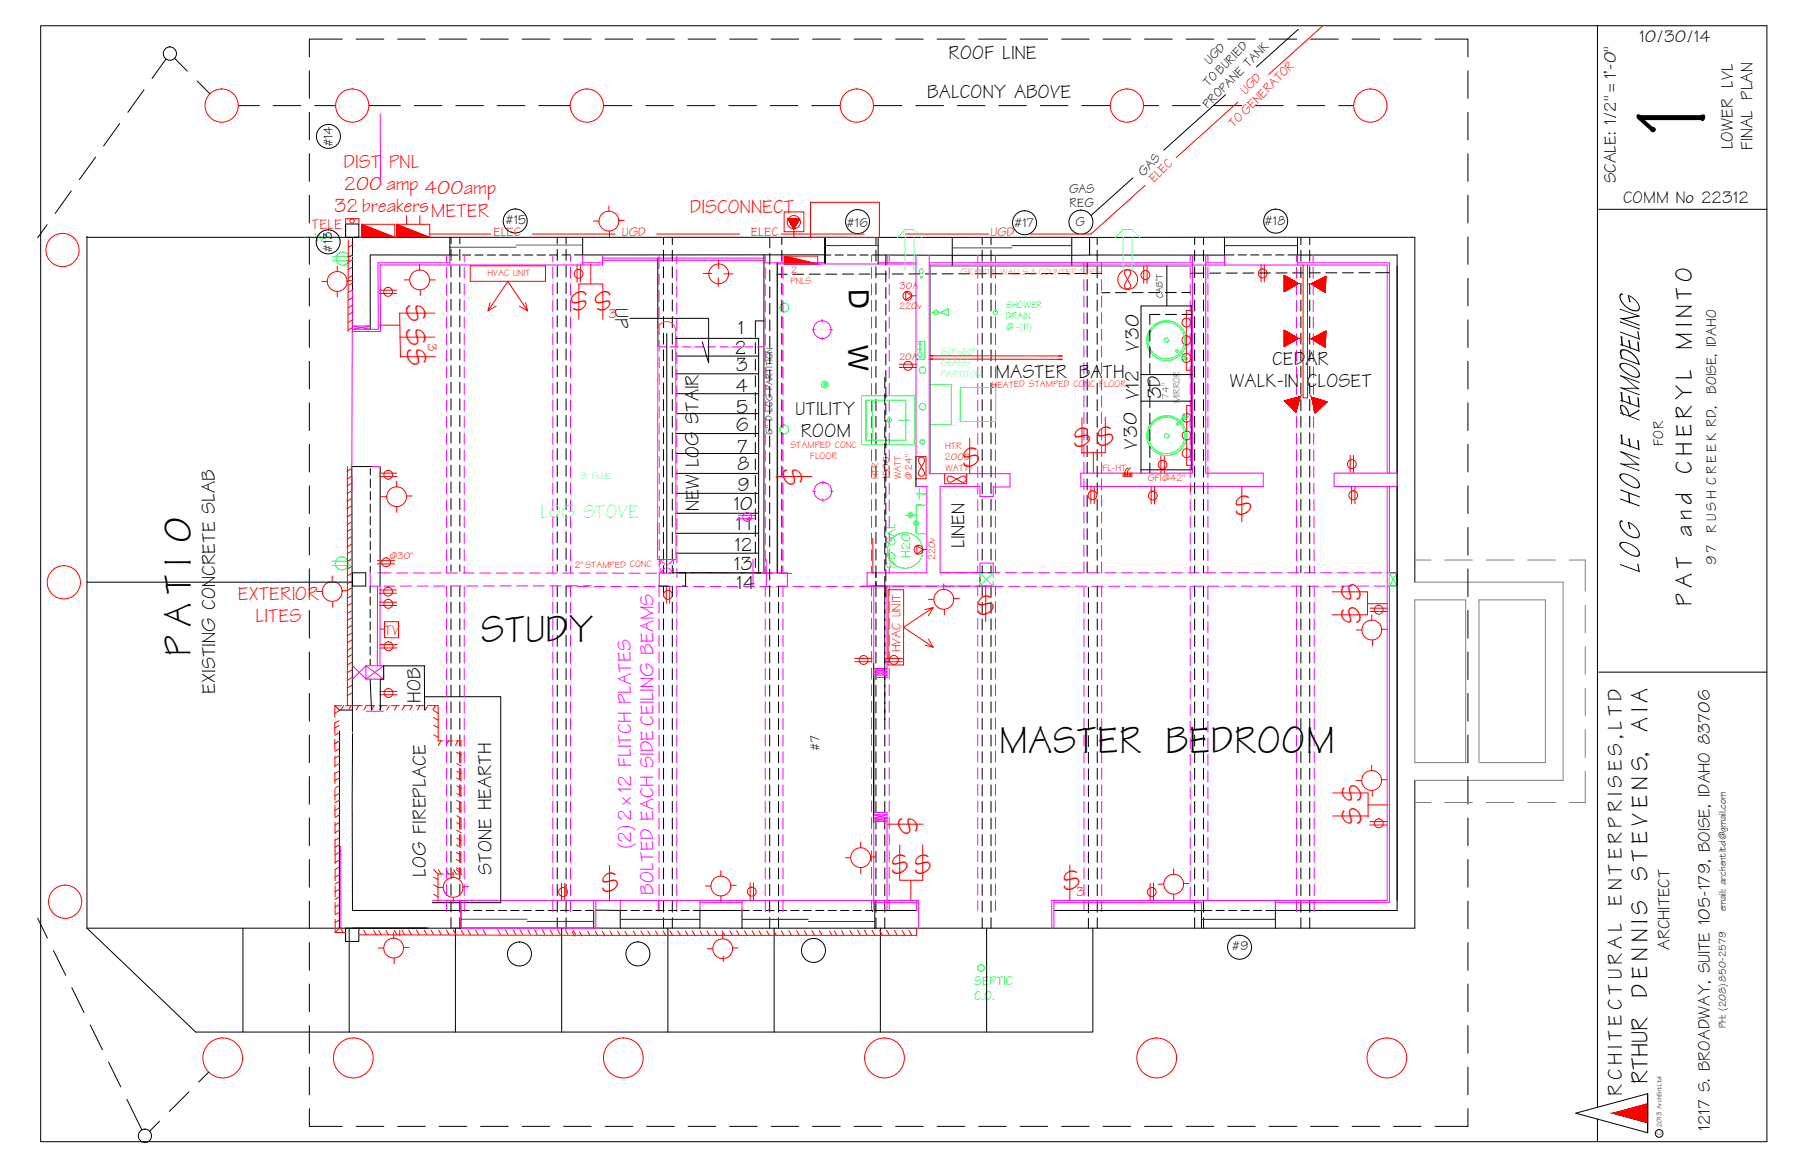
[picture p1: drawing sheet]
<svg xmlns="http://www.w3.org/2000/svg" width="864mm" height="559mm" viewBox="0 0 864 559" stroke-linecap="round" stroke-linejoin="round" font-family="sans-serif">
<defs><g id="words">
<text font-size="47.6" x="815" y="66" transform="rotate(-90 815 66)">1</text>
<g font-size="18.2">
<text x="230" y="307">STUDY</text>
<text x="91" y="313" transform="rotate(-90 91 313)">P A T I 0</text>
<text x="478" y="360">MASTER BEDROOM</text>
</g>
<g font-size="13.6" fill="#f00">
<text x="292" y="139" transform="rotate(180 292 139)">S S</text>
<text x="194" y="145" transform="rotate(90 194 145)">S SS</text>
<text x="513" y="213">S</text>
<text x="524" y="213">S</text>
<text x="374" y="224" transform="rotate(90 374 224)">S</text>
<text x="460" y="223">S</text>
<text x="590" y="246">S</text>
<text x="467" y="294">S</text>
<text x="651" y="298" transform="rotate(-90 651 298)">S S</text>
<text x="429" y="391" transform="rotate(90 429 391)">S</text>
<text x="651" y="394" transform="rotate(-90 651 394)">S S</text>
<text x="426" y="418">S S</text>
<text x="508" y="425">S</text>
<text x="287" y="426">S</text>
</g>
<g font-size="13.3">
<text x="406" y="138" transform="rotate(89 406 138)">D</text>
<text x="406" y="165" transform="rotate(89 406 165)">W</text>
</g>
<g font-size="11.2">
<text x="809" y="167" transform="rotate(-90 809 167)">M I N T O</text>
<text x="809" y="226" transform="rotate(-90 809 226)">C H E R Y L</text>
<text x="809" y="257" transform="rotate(-90 809 257)">a n d</text>
<text x="809" y="290" transform="rotate(-90 809 290)">P A T</text>
<text x="788" y="350" transform="rotate(-90 788 350)">A I A</text>
<text x="788" y="421" transform="rotate(-90 788 421)">S T E V E N S,</text>
<text x="788" y="477" transform="rotate(-90 788 477)">D E N N I S</text>
<text x="788" y="518" transform="rotate(-90 788 518)">RTHUR</text>
</g>
<g font-size="9.6">
<text x="776" y="433" transform="rotate(-90 776 433)">E N T E R P R I S E S , L T D</text>
<text x="776" y="524" transform="rotate(-90 776 524)">R C H I T E C T U R A L</text>
</g>
<g font-size="9.1">
<text x="454" y="28">ROOF LINE</text>
<text x="443" y="47">BALCONY ABOVE</text>
<text x="294" y="147" transform="rotate(90 294 147)">UP</text>
<text x="353" y="160">1</text>
<text x="545" y="168" transform="rotate(-91 545 168)">V30</text>
<text x="351" y="169">2</text>
<text x="352" y="177">3</text>
<text x="608" y="174">CEDAR</text>
<text x="476" y="181">MASTER BATH</text>
<text x="588" y="185">WALK-IN CLOSET</text>
<text x="352" y="187">4</text>
<text x="555" y="191" transform="rotate(-91 555 191)">3D</text>
<text x="352" y="197">5</text>
<text x="380" y="198">UTILITY</text>
<text x="352" y="206">6</text>
<text x="383" y="209">ROOM</text>
<text x="544" y="214" transform="rotate(-91 544 214)">V30 V12</text>
<text x="352" y="216">7</text>
<text x="352" y="225">8</text>
<text x="353" y="235">9</text>
<text x="334" y="244" transform="rotate(-90 334 244)">NEW LOG STAIR</text>
<text x="351" y="244">10</text>
<text x="352" y="253">1 1</text>
<text x="351" y="263">12</text>
<text x="461" y="262" transform="rotate(-90 461 262)">LINEN</text>
<text x="351" y="272">13</text>
<text x="352" y="281">14</text>
<text x="103" y="332" transform="rotate(-90 103 332)">EXISTING CONCRETE SLAB</text>
<text x="201" y="336" transform="rotate(-90 201 336)">HOB</text>
<text x="204" y="419" transform="rotate(-90 204 419)">LOG FIREPLACE</text>
<text x="235" y="418" transform="rotate(-90 235 418)">STONE HEARTH</text>
</g>
<g font-size="9.1" fill="#f00">
<text x="164" y="80">DIST PNL</text>
<text x="165" y="91">200 amp 400amp</text>
<text x="160" y="101">32 breakersMETER</text>
<text x="330" y="102">DISCONNECT</text>
<text x="114" y="287">EXTERIOR</text>
<text x="122" y="297">LITES</text>
</g>
<text font-size="9.1" fill="#0ff" x="258" y="247">LOG STOVE</text>
<g font-size="9.1" fill="#f0f">
<text x="302" y="406" transform="rotate(-90 302 406)">(2) 2 x 12 FLITCH PLATES</text>
<text x="313" y="428" transform="rotate(-90 313 428)">BOLTED EACH SIDE CEILING BEAMS</text>
</g>
<g font-size="8">
<text x="784" y="20">10/30/14</text>
<text x="829" y="71" transform="rotate(-90 829 71)">LOWER LVL</text>
<text x="838" y="72" transform="rotate(-90 838 72)">FINAL PLAN</text>
<text x="773" y="88" transform="rotate(-90 773 88)">SCALE: 1/2&quot; = 1'-0&quot;</text>
<text x="776" y="97">COMM No 22312</text>
<text x="798" y="454" transform="rotate(-90 798 454)">ARCHITECT</text>
<text x="818" y="540" transform="rotate(-90 818 540)">1217 S. BROADWAY, SUITE 105-179, BOISE, IDAHO 83706</text>
</g>
<g font-size="6.8" fill="#f00">
<text x="149" y="110">TELE</text>
<text x="184" y="303">TV</text>
</g>
<g font-size="6.8">
<text x="821" y="188" transform="rotate(-90 821 188)">BOISE, IDAHO</text>
<text x="795" y="213" transform="rotate(-90 795 213)">FOR</text>
<text x="821" y="255" transform="rotate(-90 821 255)">R U S H C R E E K RD,</text>
<text x="821" y="270" transform="rotate(-90 821 270)">9 7</text>
</g>
<g font-size="6.1">
<text x="578" y="31" transform="rotate(-45 578 31)">UGD</text>
<text x="578" y="42" transform="rotate(-45 578 42)">TO BURIED</text>
<text x="578" y="52" transform="rotate(-45 578 52)">PROPANE TANK</text>
<text x="159" y="70" transform="rotate(-90 159 70)">#14</text>
<text x="547" y="84" transform="rotate(-45 547 84)">GAS</text>
<text x="511" y="92">GAS</text>
<text x="511" y="99">REG</text>
<text x="242" y="107">#15</text>
<text x="514" y="108">G</text>
<text x="605" y="108">#18</text>
<text x="405" y="108">#16</text>
<text x="485" y="108">#17</text>
<text x="159" y="121" transform="rotate(-90 159 121)">#13</text>
<text x="392" y="359" transform="rotate(-94 392 359)">#7</text>
<text x="589" y="454">#9</text>
</g>
<g font-size="6.1" fill="#f00">
<text x="596" y="45" transform="rotate(-45 596 45)">UGD</text>
<text x="590" y="61" transform="rotate(-45 590 61)">TO GENERATOR</text>
<text x="552" y="88" transform="rotate(-45 552 88)">ELEC</text>
<text x="236" y="113" transform="rotate(1 236 113)">ELEC</text>
<text x="297" y="113" transform="rotate(3 297 113)">UGD</text>
<text x="359" y="113" transform="rotate(1 359 113)">ELEC</text>
<text x="474" y="113" transform="rotate(3 474 113)">UGD</text>
<text x="291" y="152">3</text>
<text x="205" y="164" transform="rotate(90 205 164)">3</text>
<text x="431" y="312" transform="rotate(-90 431 312)">HVAC UNIT</text>
<text x="515" y="428">3</text>
</g>
<g font-size="6.1" fill="#0f0">
<text x="151" y="116">WP</text>
<text x="435" y="267" transform="rotate(-90 435 267)">H20</text>
<text x="428" y="272" transform="rotate(-90 428 272)">50 GAL</text>
<text x="466" y="471">SEPTIC</text>
<text x="466" y="478">C.O.</text>
</g>
<g font-size="4.8">
<text x="825" y="436" transform="rotate(-90 825 436)">email: archentltd@gmail.com</text>
<text x="825" y="492" transform="rotate(-90 825 492)">PH: (208) 850-2579</text>
</g>
<g font-size="4.5" fill="#f00">
<text x="233" y="132">HVAC UNIT</text>
<text x="378" y="130">2</text>
<text x="378" y="136">PNLS</text>
<text x="430" y="138">30A</text>
<text x="430" y="148">220v</text>
<text x="430" y="172">20A</text>
<text x="474" y="185">HEATED STAMPED CONC FLOOR</text>
<text x="378" y="214">STAMPED CONC</text>
<text x="452" y="214">HTR</text>
<text x="387" y="219">FLOOR</text>
<text x="452" y="220">2000</text>
<text x="452" y="225">WATT</text>
<text x="527" y="225">FL-HT</text>
<text x="420" y="229" transform="rotate(-90 420 229)">HTR</text>
<text x="425" y="229" transform="rotate(-90 425 229)">1500</text>
<text x="431" y="229" transform="rotate(-90 431 229)">WATT</text>
<text x="436" y="229" transform="rotate(-90 436 229)">@ 24&quot;</text>
<text x="549" y="230">GFI@42&quot;</text>
<text x="186" y="267">@30&quot;</text>
<text x="447" y="268" transform="rotate(-91 447 268)">220v</text>
<text x="275" y="271">2&quot; STAMPED CONC</text>
</g>
<text font-size="4.5" fill="#dd0" x="459" y="132">GRANITE WALLS &amp; COUNTER TOPS</text>
<g font-size="4.5">
<text x="556" y="143" transform="rotate(-91 556 143)">CAB'T</text>
<text x="369" y="208" transform="rotate(-90 369 208)">6&quot; D-LOG PARTITION</text>
</g>
<g font-size="4.5" fill="#0f0">
<text x="481" y="147">SHOWER</text>
<text x="481" y="153">DRAIN</text>
<text x="481" y="158">@ -(1&quot;)</text>
</g>
<g font-size="4.5" fill="#0ff">
<text x="450" y="170">60&quot;x60&quot;</text>
<text x="450" y="175">GLASS</text>
<text x="450" y="180">PARTITON</text>
<text x="278" y="229">8&quot; FLUE</text>
</g>
<g font-size="4.5" fill="#00f">
<text x="559" y="191" transform="rotate(-90 559 191)">74&quot;</text>
<text x="564" y="193" transform="rotate(-90 564 193)">MIRROR</text>
</g>
<text font-size="3.2" x="795" y="543" transform="rotate(-90 795 543)">C 2013 ArchEntLtd</text>
</g></defs>
<!-- layer: WALL FRAMING -->
<g fill="none" stroke="#000" stroke-width=".48">
<path d="M79 28l-6 10M83 28l7 6M94 39l6 6M57 59l-7 11M69 43l-8 11M114 50h10M131 50h13M150 50h10M176 50h15M198 50h13M218 50h13M238 50h13"/>
<path d="M258 50h15M289 50h13M309 50h13M329 50h13M349 50h13M368 50h14M388 50h14M418 50h13M438 50h13M458 50h13M478 50h13M497 50h14"/>
<path d="M517 50h14M547 50h7M561 50h13M581 50h13M600 50h14M620 50h13M640 50h7M46 75l-8 11M34 91l-8 11M23 107l-5 7M165 107h7v6h-7zM165 107v6"/>
<path d="M169 113v46M169 113h344M620 113v9h48v313h-58M177 122v35M177 122h42M221 122h4M227 122h4M233 122h4M239 122h4M245 122h4M251 122h4M257 122h4"/>
<path d="M267 122h-4M269 122h4M365 122v152M372 131h4M379 131h5M387 131h5M395 122h-120M395 122h2M395 131h5M399 122h4M403 131h5M405 122h4"/>
<path d="M411 131h5M411 122h4M417 122h169v-9h91v165M424 131h-5M427 131h5M440 131h-5M443 131h5M456 131h-6M458 131h6M472 131h-6M474 131h6M488 131h-6"/>
<path d="M490 131h5M503 131h-5M506 131h5M519 131h-5M522 131h5M531 140h-4M533 140h6M547 140h-6M549 140h6M562 140h-5M565 140h4M569 131h7"/>
<path d="M584 131h-6M586 122h4M586 131h6M592 122h4M598 122h4M600 130l-6 1M602 130h5M604 122h4M610 122h4M615 130h-5M616 122h4M618 130h5"/>
<path d="M631 130h-5M634 130h5M642 130h5M650 130h5M664 130h-6M168 223h10M182 223v57M169 274v6M325 274h39M328 274v6M419 274v2M419 278v2"/>
<path d="M668 274v6M418 317v76M169 351v84h55M677 373v71h-102M18 439l5 9M220 435v9h64M226 435h4M232 435h4M238 435h4M244 435h4M250 435h4M256 435h4"/>
<path d="M262 435h4M268 435h4M274 435h4M280 435h4v9M355 435v9M358 435h-23v9M360 435h4M366 435h4M372 435h4M378 435h4M384 435h4M390 435h4"/>
<path d="M396 435h4M402 435h4M408 435h4M414 435h3M417 436h.1M418 435h20M418 430v14M610 430v14M26 454l5 12M165 444h7v6h-7zM165 444v6M205 444h-36"/>
<path d="M284 444h51M335 444h20M355 444h219M34 472l6 12M43 490l6 12M52 508l6 12M100 512l-5 5M61 526l7 14M76 536l-4 5M90 522l-9 9"/>
<circle cx="81" cy="26" r="3"/>
<circle cx="69" cy="543" r="3"/>
</g>
<!-- layer: CONCRETE -->
<path d="M42 113v331h127M42 113h127" fill="none" stroke="#000" stroke-width=".48"/>
<!-- layer: WALL FRAMING -->
<g fill="none" stroke="#f0f" stroke-width=".48">
<path d="M215 126h-34v32M279 126h9M288 127h-106v31M288 123h77M288 124h77M372 126h66M372 126v148M395 126h-30M420 126h18M424 122v4M438 122v111h5v41h-28v6M444 126h126"/>
<path d="M444 127h219v99M455 122v5M570 122v104h-53v7h87v-7h-27v-104M577 126h9M586 122v5M620 126h44v100M620 122v5M169 158h13M169 157h12M169 156h8M178 223h4M444 226h39v7h-8"/>
<path d="M475 233v4h-6v-4h-19v41h18M663 233v197h-160M664 233v198h-54M668 226h-30v7h30M316 274h2M316 267v3M316 272v2M316 267l2 3M316 267h2M318 272l-2 2M320 272l2 2M320 274h2"/>
<path d="M320 267h2M322 267v3M322 272v2M322 267l-2 3M366 274v6M469 274v-5h6v5M664 274h4v2M668 278v2h-4M668 274v2M668 278v2M177 280h4M181 280l-1 38"/>
<path d="M182 280v38M189 280h-5M191 280h6M199 280h6M213 280h-6M215 280h6M223 280h6M231 280h5M239 280h5M247 280h5M255 280h5M268 280h-5"/>
<path d="M271 280h5M279 280h4M360 280v-6h17v6M412 280h5M424 280h-7h57M418 320h6M418 323h6M418 321h6M418 324h6M418 388h6M418 389h6M418 391h6"/>
<path d="M418 393h6M207 431h13M220 430v14M284 430v5M285 430v14M315 430v5M335 430v5M335 431h20M355 435h.1M418 431h20M610 430v5M216 444h3"/>
</g>
<!-- layer: COUNTERTOPS -->
<path d="M445 127h125" fill="none" stroke="#808080" stroke-width=".48"/>
<!-- layer: ELEC SYMBOLS -->
<g fill="#f00" stroke="#f00" stroke-width=".48">
<path d="M173 107l16 6h-16z"/>
<path d="M190 107l16 6h-16z"/>
<path d="M375 122l16 4h-16z"/>
</g>
<!-- layer: FOUNDATION -->
<path d="M677 278h70v95h-70M707 287h32v78h-31M677 365h25" fill="none" stroke="#808080" stroke-width=".48"/>
<!-- layer: FLOOR JOIST -->
<path d="M324 274h40" fill="none" stroke="#000" stroke-width=".48"/>
<!-- layer: STAIRS -->
<g fill="none" stroke="#000" stroke-width=".48">
<path d="M315 123v43M319 159v115M365 153h-4v8M372 145v128M323 179h40M323 170h40M361 164v5M361 172v5M361 180v5M323 188h40M323 198h40M361 188v5"/>
<path d="M361 196v5M323 217h40M323 207h40M361 203v6M361 211v6M361 219v6M323 236h40M323 226h40M361 227v6M361 235v6M323 255h40M323 245h40"/>
<path d="M361 243v5M361 251v5M361 259v5M323 264h40M361 267v4"/>
</g>
<!-- layer: WALL FRAMING -->
<path d="M707 287v78M677 365v-78h24v78" fill="none" stroke="#808080" stroke-width=".48"/>
<!-- layer: WINDOWS -->
<path d="M215 118h32M247 117h32M586 117h34" fill="none" stroke="#00f" stroke-width=".48"/>
<!-- layer: WALL FRAMING -->
<g fill="none" stroke="#f00" stroke-width=".48">
<circle cx="106" cy="50" r="8"/>
<circle cx="168" cy="50" r="8"/>
<circle cx="281" cy="50" r="8"/>
<circle cx="410" cy="50" r="8"/>
<circle cx="539" cy="50" r="8"/>
<circle cx="655" cy="50" r="8"/>
<circle cx="30" cy="120" r="8"/>
<circle cx="31" cy="278" r="8"/>
<circle cx="31" cy="431" r="8"/>
<circle cx="107" cy="506" r="10"/>
<circle cx="169" cy="506" r="10"/>
<circle cx="298" cy="506" r="10"/>
<circle cx="423" cy="506" r="10"/>
<circle cx="553" cy="506" r="10"/>
<circle cx="663" cy="506" r="10"/>
</g>
<!-- layer: WALLS -->
<g fill="none" stroke="#000" stroke-width=".48">
<path d="M215 113v9M279 113v9M317 113v4M317 120v5M321 113v4M321 120v5M317 127v6M317 135v6M321 127v6M321 135v6M374 122h.1M317 143v6"/>
<path d="M317 151v6M317 159v6M321 143v6M321 151v6M321 159v6M317 167v5M317 175v5M321 167v5M321 175v5M363 162v112M169 183h.1M317 183v5"/>
<path d="M317 191v5M317 199v5M321 183v5M321 191v5M321 199v5M317 207v5M317 215v5M321 207v5M321 215v5M168 223l1 127M177 224v3M177 229v4"/>
<path d="M177 235v4M317 223v5M317 231v5M317 239v5M321 223v5M321 231v5M321 239v5M177 241v4M177 247v4M177 253v4M177 259v4M317 247v5"/>
<path d="M317 254v6M321 247v5M321 254v6M169 274h6M177 265v4M177 271v3M317 262v6M317 270v4M321 262v6M321 270v4M327 274h.1M169 280h6"/>
</g>
<g fill="none" stroke="#f0f" stroke-width=".48">
<path d="M169 139l-1 84M215 122v5M169 156l8 1M177 156l-8 1M418 280v37M424 280v44M418 320l6 1-6 2M424 320l-6 1 6 2M418 393v42M418 389l6 2-6 2M424 388v47M424 389l-6 2 6 2"/>
<path d="M219 444h67"/>
</g>
<!-- layer: STAIRS -->
<path d="M315 166h3M320 166h4M326 166h4M332 166h4M338 166h4M344 166h4M350 166h4M356 166h4M362 166h3" fill="none" stroke="#f0f" stroke-width=".48"/>
<!-- layer: PLUMBING -->
<g fill="none" stroke="#0f0" stroke-width=".48">
<path d="M565 169a10 10 0 0 0-5-15 10 10 0 0 0-11 11 10 10 0 0 0 15 5M394 183v2M394 184h.1M395 183v2M438 236h5M440 234v5M433 246h2M435 245l1 2M436 246l-1 1M437 246h1M437 249l2 2M438 251v4h5"/>
<path d="M439 249l-2 2M443 241h-5v8"/>
<circle cx="441" cy="130" r="1.1"/>
<circle cx="441" cy="132" r=".4"/>
<circle cx="375" cy="147" r="2.1"/>
<circle cx="441" cy="177" r="1.6"/>
<circle cx="394" cy="184" r="1.6"/>
<circle cx="441" cy="194" r="1.6"/>
<circle cx="375" cy="205" r="2.1"/>
<circle cx="441" cy="211" r="1.1"/>
<circle cx="436" cy="246" r="1.1"/>
<circle cx="438" cy="250" r="1.1"/>
<circle cx="433" cy="263" r="8"/>
<circle cx="469" cy="463" r="1.6"/>
</g>
<!-- layer: FLOOR BEAMS -->
<g fill="none" stroke="#000" stroke-width=".48">
<path d="M216 113v4M216 119v5M220 113v4M220 119v5M266 113v4M266 119v5M271 113v4M271 119v5M368 113v5M374 113v4M374 120v5M419 113v4"/>
<path d="M419 120v5M470 113v4M470 120v5M474 113v4M474 120v5M525 114v3M525 120v5M571 113v4M571 120v5M575 113v4M575 120v5M622 113v4"/>
<path d="M622 120v5M626 113v4M626 120v5M216 127v5M216 135v5M220 127v5M220 135v5M266 127v5M266 135v5M271 127v5M271 135v5M368 121v5"/>
<path d="M368 129v5M368 137v5M374 127v6M374 135v6M419 127v6M419 135v6M470 127v6M470 135v6M474 127v6M474 135v6M520 126v5M520 134v5"/>
<path d="M525 128v5M525 135v6M571 127v6M571 135v6M575 127v6M575 135v6M622 127v6M622 135v6M626 127v6M626 135v6M216 143v5M216 151v5"/>
<path d="M216 159v5M220 143v5M220 151v5M220 159v5M266 143v5M266 151v5M266 159v5M271 143v5M271 151v5M271 159v5M368 145v5M368 153v5"/>
<path d="M374 143v6M374 151v6M374 159v6M419 143v6M419 151v6M419 159v6M470 143v6M470 151v6M470 159v6M474 143v6M474 151v6M474 159v6"/>
<path d="M520 142v5M520 150v5M520 157v6M525 143v6M525 151v6M525 159v6M571 143v6M571 151v6M571 159v6M575 143v6M575 151v6M575 159v6"/>
<path d="M622 143v6M622 151v6M622 159v6M626 143v6M626 151v6M626 159v6M216 167v5M216 175v5M220 167v5M220 175v5M266 167v5M266 175v5"/>
<path d="M271 167v5M271 175v5M368 161v5M368 169v5M368 177v5M374 167v5M374 175v5M419 167v5M419 175v5M470 167v5M470 175v5M474 167v5"/>
<path d="M474 175v5M520 165v6M520 173v6M525 167v6M525 175v5M571 167v5M571 175v5M575 167v5M575 175v5M622 167v5M622 175v5M626 167v5"/>
<path d="M626 175v5M216 183v5M216 191v5M216 199v5M220 183v5M220 191v5M220 199v5M266 183v5M266 191v5M266 199v5M271 183v5M271 191v5"/>
<path d="M271 199v5M368 193v5M368 185v5M374 183v5M374 191v5M374 199v5M419 183v5M419 191v5M419 199v5M470 183v5M470 191v5M470 199v5"/>
<path d="M474 183v5M474 191v5M474 199v5M520 181v6M520 189v6M520 197v5M525 183v5M525 191v5M525 199v5M571 183v5M571 191v5M571 199v5"/>
<path d="M575 183v5M575 191v5M575 199v5M622 183v5M622 191v5M622 199v5M626 183v5M626 191v5M626 199v5M216 207v5M216 214v6M220 207v5"/>
<path d="M220 214v6M266 207v5M266 214v6M271 207v5M271 214v6M368 201v5M368 208v6M368 216v6M374 207v5M374 215v5M419 207v5M419 215v5"/>
<path d="M470 207v5M470 215v5M474 207v5M474 215v5M520 205v5M520 213v5M525 207v5M525 215v5M571 207v5M571 215v5M575 207v5M575 215v5"/>
<path d="M622 207v5M622 215v5M626 207v5M626 215v5M216 222v6M216 230v6M216 238v6M220 222v6M220 230v6M220 238v6M266 222v6M266 230v6"/>
<path d="M266 238v6M271 222v6M271 230v6M271 238v6M368 224v6M368 232v6M374 223v5M374 231v5M374 239v5M419 223v5M419 231v5M419 239v5"/>
<path d="M470 223v5M470 231v5M470 239v5M474 223v5M474 231v5M474 239v5M520 221v5M520 229v5M520 237v5M525 223v5M525 231v5M525 239v5"/>
<path d="M571 223v5M571 231v5M571 239v5M575 223v5M575 231v5M575 239v5M622 223v5M622 231v5M622 239v5M626 223v5M626 231v5M626 239v5"/>
<path d="M216 246v5M216 254v5M220 246v5M220 254v5M266 246v5M266 254v5M271 246v5M271 254v5M368 240v6M368 248v5M368 256v5M374 247v5"/>
<path d="M374 254v6M419 247v5M419 254v6M470 247v5M470 255v5M474 247v5M474 255v5M520 245v5M520 253v5M525 247v5M525 255v5M571 247v5"/>
<path d="M571 255v5M575 247v5M575 255v5M622 247v5M622 255v5M626 247v5M626 255v5M175 274v6M216 262v5M216 270v3M220 262v5M220 270v3"/>
<path d="M266 262v5M266 270v3M271 262v5M271 270v3M321 274h7M368 264v5M368 272v5M368 280v5M374 262v6M374 270v4M419 262v6M419 270v4"/>
<path d="M470 262v6M470 270v4M474 262v6M474 270v4M520 261v5M520 269v5M525 262v6M525 270v4M571 262v6M571 270v4M575 262v6M575 270v4"/>
<path d="M622 262v6M622 270v4M626 262v6M626 270v4M216 280v5M216 288v5M216 296v5M220 280v5M220 288v5M220 296v5M266 280v5M266 288v5"/>
<path d="M266 296v5M271 280v5M271 288v5M271 296v5M315 280h5M317 280v5M317 288v5M317 296v5M326 280h2M368 288v5M368 296v5M372 280v5"/>
<path d="M372 288v5M372 296v5M419 280v5M419 288v5M419 296v5M423 280v5M423 288v5M423 296v5M470 280v5M470 288v5M470 296v5M474 280v5"/>
<path d="M474 288v5M474 296v5M520 281v4M520 288v5M520 296v5M525 280v5M525 288v5M525 296v5M571 280v5M571 288v5M571 296v5M575 280v5"/>
<path d="M575 288v5M575 296v5M622 280v5M622 288v5M622 296v5M626 280v5M626 288v5M626 296v5M216 304v5M216 312v5M216 320v5M220 304v5"/>
<path d="M220 312v5M220 320v5M266 304v5M266 312v5M266 320v5M271 304v5M271 312v5M271 320v5M317 304v5M317 312v5M317 320v5M368 304v5"/>
<path d="M368 312v5M368 320v5M372 304v5M372 312v5M372 320v5M419 304v5M419 312v5M419 320v5M423 304v5M423 312v5M423 320v5M470 304v5"/>
<path d="M470 312v5M470 320v5M474 304v5M474 312v5M474 320v5M520 304v5M520 312v5M520 320v5M525 304v5M525 312v5M525 320v5M571 304v5"/>
<path d="M571 312v5M571 320v5M575 304v5M575 312v5M575 320v5M622 304v5M622 312v5M622 320v5M626 304v5M626 312v5M626 320v5M216 328v5"/>
<path d="M216 335v6M220 328v5M220 335v6M266 328v5M266 335v6M271 328v5M271 335v6M317 328v5M317 335v6M368 328v5M368 335v6M372 328v5"/>
<path d="M372 335v6M419 328v5M419 336v5M423 328v5M423 335v6M470 328v5M470 335v6M474 328v5M474 335v6M520 328v5M520 336v5M525 328v5"/>
<path d="M525 335v6M571 328v5M571 335v6M575 328v5M575 335v6M622 328v5M622 335v6M626 328v5M626 335v6M216 343v6M216 351v6M216 359v6"/>
<path d="M220 343v6M220 351v6M220 359v6M266 343v6M266 351v6M266 359v6M271 343v6M271 351v6M271 359v6M317 343v6M317 351v6M317 359v6"/>
<path d="M368 343v6M368 351v6M368 359v6M372 343v6M372 351v6M372 359v6M419 343v6M419 351v6M419 359v6M423 343v6M423 351v6M423 359v6"/>
<path d="M470 343v6M470 351v6M470 359v6M474 343v6M474 351v6M474 359v6M520 344v5M520 352v5M520 360v5M525 343v6M525 351v6M525 359v6"/>
<path d="M571 343v6M571 351v6M571 359v6M575 343v6M575 351v6M575 359v6M622 343v6M622 351v6M622 359v6M626 343v6M626 351v6M626 359v6"/>
<path d="M216 367v5M216 375v5M220 367v5M220 375v5M266 367v5M266 375v5M271 367v5M271 375v5M317 367v6M317 375v5M368 367v6M368 375v5"/>
<path d="M372 367v6M372 375v5M419 367v6M419 375v5M423 367v6M423 375v5M470 367v6M470 375v5M474 367v6M474 375v5M520 368v5M520 375v6"/>
<path d="M525 367v6M525 375v5M571 367v6M571 375v5M575 367v6M575 375v5M622 367v6M622 375v5M626 367v6M626 375v5M216 383v5M216 391v5"/>
<path d="M216 399v5M220 383v5M220 391v5M220 399v5M266 383v5M266 391v5M266 399v5M271 383v5M271 391v5M271 399v5M317 383v5M317 391v5"/>
<path d="M317 399v5M368 383v5M368 391v5M368 399v5M372 383v5M372 391v5M372 399v5M419 383v5M419 391v5M419 399v5M423 383v5M423 391v5"/>
<path d="M423 399v5M470 383v5M470 391v5M470 399v5M474 383v5M474 391v5M474 399v5M520 383v6M520 391v6M520 399v6M525 383v5M525 391v5"/>
<path d="M525 399v5M571 383v5M571 391v5M571 399v5M575 383v5M575 391v5M575 399v5M622 383v5M622 391v5M622 399v5M626 383v5M626 391v5"/>
<path d="M626 399v5M216 407v5M216 415v5M220 407v5M220 415v5M266 407v5M266 415v5M271 407v5M271 415v5M317 407v5M317 415v5M368 407v5"/>
<path d="M368 415v5M372 407v5M372 415v5M419 407v5M419 415v5M423 407v5M423 415v5M470 407v5M470 415v5M474 407v5M474 415v5M520 407v6"/>
<path d="M520 415v5M525 407v5M525 415v5M571 407v5M571 415v5M575 407v5M575 415v5M622 407v5M622 415v5M626 407v5M626 415v5M216 423v5"/>
<path d="M216 431v5M216 439v5M220 423v5M220 431v5M220 439v5M266 423v5M266 431v5M266 439v5M271 423v5M271 431v5M271 439v5M317 423v5"/>
<path d="M317 431v5M317 439v5M368 423v5M368 431v5M368 439v5M372 423v5M372 431v5M372 439v5M419 423v5M419 431v5M419 439v5M423 423v5"/>
<path d="M423 431v5M423 439v5M470 423v5M470 431v5M470 439v5M474 423v5M474 431v5M474 439v5M520 423v5M520 431v5M520 439v5M525 423v5"/>
<path d="M525 431v5M525 439v5M571 423v5M571 431v5M571 439v5M575 423v5M575 431v5M575 439v5M622 423v5M622 431v5M622 439v5M626 423v5"/>
<path d="M626 431v5M626 439v5"/>
</g>
<g fill="none" stroke="#f0f" stroke-width=".48">
<path d="M214 122v3M214 128v5M214 136v5M222 122v3M222 128v5M222 136v5M264 122v3M264 128v5M264 136v5M273 122v3M273 128v5M273 136v5"/>
<path d="M315 122v6M315 131v5M315 139v5M324 122v4M324 129v5M324 137v5M417 122v3M417 128v5M417 136v5M425 122v3M425 128v5M425 136v5"/>
<path d="M468 122v3M468 128v5M468 136v5M476 122v3M476 128v5M476 136v5M518 126v5M518 134v5M527 126v5M527 134v5M569 122v3M569 128v5"/>
<path d="M569 136v5M578 122v3M578 128v5M578 136v5M620 122v3M620 128v5M620 136v5M628 122v3M628 128v5M628 136v5M214 144v5M214 152v5"/>
<path d="M214 159v6M222 144v5M222 152v5M222 159v6M264 144v5M264 152v5M264 159v6M273 144v5M273 152v5M273 159v6M315 147v5M315 155v5"/>
<path d="M324 145v5M324 153v5M417 144v5M417 152v5M417 159v6M425 144v5M425 152v5M425 159v6M468 144v5M468 152v5M468 160v5M476 144v5"/>
<path d="M476 152v5M476 160v5M518 142v5M518 150v5M518 157v6M527 142v5M527 150v5M527 157v6M569 144v5M569 152v5M569 160v5M578 144v5"/>
<path d="M578 152v5M578 160v5M620 144v5M620 152v5M620 159v6M628 144v5M628 152v5M628 159v6M214 167v6M214 175v6M222 167v6M222 175v6"/>
<path d="M264 167v6M264 175v6M273 167v6M273 175v6M315 163v5M315 171v5M315 179v5M324 161v5M324 169v5M324 176v6M417 167v6M417 175v6"/>
<path d="M425 167v6M425 175v6M468 167v6M468 175v6M476 167v6M476 175v6M518 165v6M518 173v6M527 165v6M527 173v6M569 167v6M569 175v6"/>
<path d="M578 167v6M578 175v6M620 167v6M620 175v6M628 175v6M628 167v6M214 183v6M214 191v6M214 199v5M222 183v6M222 191v6M222 199v5"/>
<path d="M264 183v6M264 191v6M264 199v5M273 183v6M273 191v6M273 199v5M315 186v6M315 194v6M324 184v6M324 192v6M417 183v6M417 191v6"/>
<path d="M417 199v5M425 183v6M425 191v6M425 199v5M468 183v6M468 191v6M468 199v5M476 183v6M476 191v6M476 199v5M518 181v6M518 189v6"/>
<path d="M518 197v5M527 181v6M527 189v6M527 197v5M569 183v6M569 191v6M569 199v5M578 183v6M578 191v6M578 199v5M620 183v6M620 191v6"/>
<path d="M620 199v5M628 183v6M628 191v6M628 199v5M214 207v5M214 215v5M222 207v5M222 215v5M264 207v5M264 215v5M273 207v5M273 215v5"/>
<path d="M315 202v6M315 210v6M315 218v6M324 200v6M324 208v6M324 216v5M417 207v5M417 215v5M425 207v5M425 215v5M468 207v5M468 215v5"/>
<path d="M476 207v5M476 215v5M518 205v5M518 213v5M527 205v5M527 213v5M569 207v5M569 215v5M578 207v5M578 215v5M620 207v5M620 215v5"/>
<path d="M628 207v5M628 215v5M214 223v5M214 231v5M214 239v5M222 223v5M222 231v5M222 239v5M264 223v5M264 231v5M264 239v5M273 223v5"/>
<path d="M273 231v5M273 239v5M315 226v5M315 234v5M324 224v5M324 232v5M324 240v5M417 223v5M417 231v5M417 239v5M425 223v5M425 231v5"/>
<path d="M425 239v5M468 223v5M468 231v5M468 239v5M476 223v5M476 231v5M476 239v5M518 221v5M518 229v5M518 237v5M527 221v5M527 229v5"/>
<path d="M527 237v5M569 223v5M569 231v5M569 239v5M578 223v5M578 231v5M578 239v5M620 223v5M620 231v5M620 239v5M628 231v5M628 223v5"/>
<path d="M628 239v5M214 247v5M214 255v5M222 247v5M222 255v5M264 247v5M264 255v5M273 247v5M273 255v5M315 242v5M315 250v5M315 258v5"/>
<path d="M324 248v5M324 256v5M417 247v5M417 255v5M425 247v5M425 255v5M468 247v5M468 255v5M476 247v5M476 255v5M518 245v5M518 253v5"/>
<path d="M527 245v5M527 253v5M569 247v5M569 255v5M578 247v5M578 255v5M620 247v5M620 255v5M628 247v5M628 255v5M181 274h6M190 274h5"/>
<path d="M198 274h5M206 274h5M214 271v3h5M214 263v5M221 274h6M222 263v5M222 271v3M229 274h6M237 274h6M245 274h6M253 274h6M261 274h5"/>
<path d="M264 263v5M264 271v3M269 274h5M273 263v5M273 271v3M277 274h5M285 274h5M293 274h5M301 274h5M309 274h5M315 266v5M315 274v11"/>
<path d="M317 274h5M324 264v5M324 272v4M325 274h5M333 274h5M341 274h5M348 274h6M356 274h6M364 274h6M372 274h7M417 263v5M417 271v3"/>
<path d="M425 263v5M425 271v3M450 274h4M457 274h5M465 274h5M468 263v5M468 271v3M473 274h5M476 263v5M476 271v3M481 274h5M489 274h5"/>
<path d="M497 274h5M505 274h5M513 274h5M518 261v5M518 269v5M520 274h6M527 261v5M527 269v5M528 274h6M536 274h6M544 274h6M552 274h6"/>
<path d="M560 274h5M568 274h5M569 263v5M569 271v3M576 274h5M578 263v5M578 271v3M584 274h5M592 274h5M600 274h5M608 274h5M616 274h5"/>
<path d="M620 263v5M620 271v3M624 274h5M628 263v5M628 271v3M632 274h5M640 274h5M647 274h6M655 274h6M663 274h5M264 280v5M264 288v5"/>
<path d="M264 296v5M270 280h3M273 280v5M273 288v5M273 296v5M276 280h5M284 280h5M292 280h5M305 280h-5M308 280h5M315 288v5M315 296v5"/>
<path d="M316 280h5M324 280v5M324 288v5M324 296v5M324 280h5M332 280h5M340 280h5M347 280h6M355 280h6M363 280h6M366 280v5M366 288v5"/>
<path d="M366 296v5M372 280h3M374 280v5M374 288v5M374 296v5M377 280h-6M379 280h6M387 280h5M395 280h5M403 280h5M411 280h5M416 280h3"/>
<path d="M417 280v5M417 288v5M417 296v5M419 280h5M425 280v5M425 288v5M425 296v5M427 280h5M440 280h-5M443 280h5M451 280h5M459 280h5"/>
<path d="M467 280h5M468 280v5M468 288v5M468 296v5M474 280h6M476 280v5M476 288v5M476 296v5M482 280h6M490 280h6M498 280h6M512 280h-6"/>
<path d="M514 280h5M518 281v4M518 288v5M518 296v5M522 280h5M527 280v5M527 288v5M527 296v5M530 280h5M538 280h5M546 280h5M554 280h5"/>
<path d="M562 280h5M569 280v7M569 289v5M569 297v5M575 280h-5M578 289v5M578 297v5M583 280h-5v7M586 280h5M594 280h5M601 280h6M609 280h6"/>
<path d="M617 280h6M620 280v5M620 288v5M620 296v5M625 280h6M628 280v5M628 288v5M628 296v5M633 280h6M646 280h-5M649 280h5M657 280h5"/>
<path d="M665 280h3M264 304v5M264 312v5M264 320v5M273 304v5M273 312v5M273 320v5M315 304v5M315 312v5M315 320v5M324 304v5M324 312v5"/>
<path d="M324 320v5M366 304v5M366 312v5M366 320v5M374 304v5M374 312v5M374 320v5M417 303v6M417 311v6M417 319v6M425 303v6M425 311v6"/>
<path d="M425 319v6M468 303v6M468 311v6M468 319v6M476 303v6M476 311v6M476 319v6M518 304v5M518 312v5M518 320v5M527 304v5M527 312v5"/>
<path d="M527 320v5M569 305v5M569 313v5M578 305v5M578 313v5M620 304v5M620 312v5M620 320v5M628 304v5M628 312v5M628 320v5M264 328v5"/>
<path d="M264 335v6M273 328v5M273 335v6M315 328v5M315 335v6M324 328v5M324 335v6M366 328v5M366 335v6M374 328v5M374 335v6M417 327v6"/>
<path d="M417 335v6M425 327v6M425 335v6M468 327v6M468 335v6M476 327v6M476 335v6M518 328v5M518 336v5M527 328v5M527 335v6M569 321v5"/>
<path d="M569 329v5M569 337v5M578 321v5M578 329v5M578 337v5M620 328v5M620 335v6M628 328v5M628 335v6M264 343v6M264 351v6M264 359v6"/>
<path d="M273 343v6M273 351v6M273 359v6M315 343v6M315 351v6M315 359v6M324 343v6M324 351v6M324 359v6M366 343v6M366 351v6M366 359v6"/>
<path d="M374 343v6M374 351v6M374 359v6M417 343v5M417 351v5M417 359v5M425 343v5M425 351v5M425 359v5M468 343v5M468 351v5M468 359v5"/>
<path d="M476 343v5M476 351v5M476 359v5M518 343v6M518 351v6M518 359v6M527 343v6M527 351v6M527 359v6M569 345v5M569 353v5M578 345v5"/>
<path d="M578 353v5M620 343v6M620 351v6M620 359v6M628 343v6M628 351v6M628 359v6M264 367v6M264 375v5M273 367v6M273 375v5M315 367v6"/>
<path d="M315 375v5M324 367v6M324 375v5M366 367v6M366 375v5M374 367v6M374 375v5M417 367v5M417 375v5M425 367v5M425 375v5M468 367v5"/>
<path d="M468 375v5M476 367v5M476 375v5M518 367v6M518 375v5M527 367v6M527 375v5M569 361v5M569 369v5M569 376v6M578 361v5M578 369v5"/>
<path d="M578 376v6M620 367v6M620 375v5M628 367v6M628 375v5M264 383v5M264 391v5M264 399v5M273 383v5M273 391v5M273 399v5M315 383v5"/>
<path d="M315 391v5M315 399v5M324 383v5M324 391v5M324 399v5M366 383v5M366 391v5M366 399v5M374 383v5M374 391v5M374 399v5M417 383v5"/>
<path d="M417 391v5M417 399v5M425 383v5M425 391v5M425 399v5M468 383v5M468 391v5M468 399v5M476 383v5M476 391v5M476 399v5M518 383v5"/>
<path d="M518 391v5M518 399v5M527 383v5M527 391v5M527 399v5M569 384v6M569 392v6M578 384v6M578 392v6M620 383v5M620 391v5M620 399v5"/>
<path d="M628 383v5M628 391v5M628 399v5M264 407v5M264 415v5M273 407v5M273 415v5M315 407v5M315 415v5M324 407v5M324 415v5M366 407v5"/>
<path d="M366 415v5M374 407v5M374 415v5M417 407v5M417 415v5M425 407v5M425 415v5M468 407v5M468 415v5M476 407v5M476 415v5M518 407v5"/>
<path d="M518 415v5M527 407v5M527 415v5M569 400v6M569 408v6M569 416v5M578 400v6M578 408v6M578 416v5M620 407v5M620 415v5M628 407v5"/>
<path d="M628 415v5M264 423v5M264 431v5M273 423v5M273 431v5M315 423v5M315 431v5M324 423v5M324 431v5M366 423v5M366 431v5M374 423v5"/>
<path d="M374 431v5M417 423v5M417 430v5M425 423v5M425 430v5M468 423v5M468 430v5M476 423v5M476 430v5M518 423v5M518 431v4M527 423v5"/>
<path d="M527 431v5M569 424v6M578 424v6M620 423v5M620 431v5M628 423v5M628 431v5"/>
</g>
<!-- layer: TITLE BLOCK -->
<g fill="none" stroke="#000" stroke-width=".48">
<path d="M19 12h826v534h-826zM764 12v517M765 321h80M764 535v11M788 528l-17 4 17 5M788 523l-34 9 34 9M788 541v-18v18"/>
<circle cx="793" cy="542" r="1.8"/>
</g>
<!-- layer: TITLE_BLOCK -->
<path d="M771 532h17v-4zM771 532h17v5z" fill="#f00" stroke="#f00" stroke-width=".48"/>
<!-- layer: TITLE BLOCK -->
<g fill="#000">
<path d="M775 141v-1l1 1h-1v1l2 4 3 2h3l1-1-1-2-2-2-2-1 1 2h-1l-1-3 3 1 3 3v3l-2 1-4-2-3-3zM775 159l9 3-1-4 1 4-9-3zM775 154l9 3-9-3zM775 148l9 3-8 1 8 4-9-4 8-1-8-3zM775 161h1v4l3 1-1-3h1l1 3 3 1v-4l1 1v4l-9-3zM775 187l1 1v3l3 2-1-3 1-1 1 4 3 1v-4h1v5l-9-3v-1zM775 179l9 4-7-3 7 6h-7l7 2v1l-9-3v-1h8l-8-5zM775 208h1v4l3 1-1-3h1l1 3 3 1v-4l1 1v4l-9-3zM775 216l9 3-7-2 7 5h-7l7 3-9-3v-1l8 1zM775 234l9 3v1l-5-2 1 4 4 1v1l-9-3v-1l4 2v-4zM775 249h1l-1 1v1l3 4 2 1 3 1 1-1-1-2-2-2-2-2 1 3h-1l-1-3 3 1 3 3v3h-3l-4-2-2-3-1-1zM775 270l9 3-1-3 1 4-9-4z"/>
<path d="M775 167h2l4 2 2 3 1 3-9-4v-2zM776 168l-1 1 1 2 7 3-1-3-2-2-3-1z"/>
<path d="M774 174l3-1 4 2 3 3v2h-2l-4-1-3-3zM775 174v2l2 2 4 2h2v-2l-2-2-3-2z"/>
<path d="M775 194h1l2 1 1 4 5-3-4 3 4 1v1l-9-3v-1h1l-1-1zM775 194v1l1 3 3 1-2-4z"/>
<path d="M775 227l2-1 4 2 3 3v2h-2l-4-2-3-2zM775 227v2l4 3 3 1 1-1v-1l-2-3-4-1z"/>
<path d="M775 260l2-1 4 2 3 2v3h-2l-4-1-3-3zM775 260v2l4 2 3 2 1-1v-2l-2-2-4-1z"/>
</g>
<!-- layer: ROOF -->
<g fill="none" stroke="#000" stroke-width=".48">
<path d="M148 19h16M170 19h14M190 19h13M210 19h13M230 19h13M250 19h13M270 19h13M289 19h14M309 19h13M329 19h13M349 19h13M369 19h13"/>
<path d="M389 19h13M408 19h14M428 19h13M448 19h13M468 19h13M488 19h13M508 19h13M527 19h14M547 19h14M567 19h13M587 19h13M607 19h13"/>
<path d="M627 19h13M647 19h13M666 19h14M686 19h16v8M702 34v13M702 54v13M702 73v14M702 93v14M702 113v13M702 133v13M702 153v13M702 173v13"/>
<path d="M702 193v13M702 212v14M702 232v13M702 252v13M702 272v13M702 292v13M702 312v13M702 331v14M702 351v14M702 371v13M702 391v13M702 411v13"/>
<path d="M702 431v13M702 451v13M702 470v14M702 490v13M702 510v13M148 538h16M170 538h14M190 538h13M210 538h13M230 538h13M250 538h13M270 538h13"/>
<path d="M289 538h14M309 538h13M329 538h13M349 538h13M369 538h13M389 538h13M408 538h14M428 538h13M448 538h13M468 538h13M488 538h13M508 538h13"/>
<path d="M527 538h14M547 538h14M567 538h13M587 538h13M607 538h13M627 538h13M647 538h13M666 538h14M702 530v8h-16"/>
</g>
<g fill="none" stroke="#808080" stroke-width=".48">
<path d="M677 268h7M691 268h13M711 268h13M731 268h13M750 268h8v15M758 289v13M758 309v13M758 329v13M758 349v13M758 369v15h-8M677 384h7M691 384h13"/>
<path d="M711 384h13M731 384h13"/>
</g>
<!-- layer: TEXT -->
<path d="M301 152h38M339 152v21M336 163l3 10" fill="none" stroke="#000" stroke-width=".48"/>
<!-- layer: STAIRS -->
<path d="M315 158l-1 109M323 158v109" fill="none" stroke="#ff7f00" stroke-width=".48"/>
<!-- layer: ELEC SYMBOLS -->
<g fill="none" stroke="#f00" stroke-width=".48">
<path d="M165 107v-2h7v2M173 107h16v6zM173 107v6M190 107h16v6zM190 107v6M194 103v4M201 103v4M375 122l16 4h-16zM375 122h16v4"/>
<circle cx="168" cy="106" r="1.1"/>
</g>
<!-- layer: ELEC -->
<g fill="none" stroke="#f0f" stroke-width=".48">
<path d="M353 246h8M353 248h8M175 340h8"/>
<circle cx="357" cy="247" r="2.1"/>
</g>
<g fill="none" stroke="#f00" stroke-width=".48">
<path d="M603 127v8M605 127v8M319 280v8M320 280v8M359 422v8M360 422v8M550 422v8M552 422v8"/>
<circle cx="604" cy="131" r="2.1"/>
<circle cx="319" cy="284" r="2.1"/>
<circle cx="359" cy="426" r="2.1"/>
<circle cx="551" cy="426" r="2.1"/>
</g>
<!-- layer: WALL FRAMING -->
<path d="M469 278v2h6M475 274h-6v2" fill="none" stroke="#00f" stroke-width=".48"/>
<path d="M475 276v-2l-6 6M475 278v2M664 274l4 6M668 274l-4 6" fill="none" stroke="#0f0" stroke-width=".48"/>
<path d="M521 113v9" fill="none" stroke="#000" stroke-width=".51"/>
<!-- layer: PLUMBING -->
<path d="M506 172h2M506 170h2" fill="none" stroke="#f00" stroke-width=".72"/>
<path d="M444 172h62M444 170h62" fill="none" stroke="#f00" stroke-width=".48"/>
<!-- layer: WALLS -->
<circle cx="668" cy="274" r=".2" fill="#f0f"/>
<!-- layer: WALL FRAMING -->
<g fill="none" stroke="#000" stroke-width=".48">
<path d="M420 114v12M455 113v14M513 113v14M586 113l-73 1M372 126v148M395 126v-13v13M438 218v15M469 274v6M668 274v6M285 435h12M297 435h3M297 435v9"/>
<path d="M302 435h4M308 435h4M314 435h4M320 435h4M326 435h4M332 435h3M504 435h71v9M575 435h5M582 435h3M587 435h4M593 435h4M599 435h4"/>
<path d="M605 435h5M169 444h51"/>
</g>
<!-- layer: MASONRY -->
<g fill="none" stroke="#f00" stroke-width=".48">
<path d="M167 115l-1 43M169 117l-2 1M169 122l-2 1M169 124l-2 1M169 128l-3 1M169 132l-2 1M169 135l-2 1M169 138l-2 2M169 142l-2 1M169 146l-2 1M169 153l-2 1M169 156l-2 2"/>
<path d="M169 149l-2 1M166 223v114M168 238l-2 2M168 235l-2 1M168 224l-2 1M168 228l-2 1M168 231l-2 1M168 242l-2 1M168 256l-2 2M168 246l-2 1M168 249l-2 2M168 253l-2 1"/>
<path d="M168 260l-2 1M168 267l-2 1M168 271l-2 1M168 278l-2 1M168 263l-2 2M168 274l-2 1M168 285l-2 1M168 288l-2 2M168 281l-2 1M168 292l-2 1M168 299l-2 1M168 295l-2 2"/>
<path d="M168 317l-2 1M168 303l-2 1M168 310l-2 1M168 313l-2 1M168 306l-2 1M160 337l2 2M162 340l-2 1M163 337h-3v6M164 337l-1 2M168 337l-1 2M168 320l-2 2M168 324l-2 1"/>
<path d="M168 328l-2 1M168 331l-2 2M172 337l-2 2M173 337h-8M179 337l-1 2M179 337h-4l-1 2M181 337h4M183 337l-2 2M186 337l-1 2M187 337h4M190 337l-1 2M193 337h4"/>
<path d="M194 337l-2 2M197 337l-1 2M199 337h4M201 337l-1 2M205 337l-2 2M205 337h5v17h2M207 340l3 1M208 337l-1 2M160 346v5M160 353v6M162 344l-2 2M162 347l-2 1"/>
<path d="M162 350l-2 2M162 354l-2 1M162 358l-2 1M207 343l3 1M207 347l3 1M207 351l3 1M211 354l-1 2M213 354h4M215 354l-2 2M218 354h2v3M218 360l3 1M219 354l-1 2"/>
<path d="M220 359v6M160 361v6M160 369v6M160 377v6M162 365l-2 1M162 369l-2 1M162 376l-2 1M162 379l-2 1M162 361l-2 1M162 372l-2 1M218 372l3 1M218 365l3 1"/>
<path d="M218 369l3 1M218 376l3 1M218 379l3 2M220 367v6M220 375v6M160 385v5M160 393v5M162 386l-2 1M162 393l-2 1M162 397l-2 1M162 389l-2 2M162 382l-2 2"/>
<path d="M218 383l3 1M218 393l3 1M218 386l3 2M218 390l3 1M218 397l3 1M220 383v6M220 391v6M220 399v5M160 401v12M162 400l-2 2M162 407l-2 2M162 411l-2 1"/>
<path d="M162 418l-2 1M162 414l-2 2v5M162 404l-2 1M207 419l2 1M207 416l2 2M209 418h3M209 418v12M210 416l1 2M213 416l1 2M214 418h3M217 416l1 2M218 411l2 1"/>
<path d="M218 415l2 1M218 404l2 1M218 408l2 1M218 418h3M218 401l3 1M220 415v3l-2-2M220 407v5M160 439v7M160 424v5M160 431v6M162 425l-2 1M162 429l-2 1"/>
<path d="M162 421l-2 2M162 432l-2 2M162 436l-2 1M162 440l-2 1M207 423l2 1M207 427l2 2M160 446h5M162 444l-2 2M163 444l1 2M172 447h266M174 445l1 2M179 445l1 2"/>
<path d="M181 445l1 2M185 445l1 2M189 445l1 2M192 445l1 2M195 445l2 2M199 445l1 2M203 445l1 2M206 445l1 2M210 445l1 2M213 445l2 2M217 444l1 3M220 445l2 2"/>
<path d="M224 445l1 2M227 445l2 2M231 445l1 2M238 444l1 3M242 445l1 2M245 445l2 2M249 444l1 3M252 445l2 2M256 445l1 2M259 444l2 3M263 444l1 3M267 444l1 3"/>
<path d="M270 444l2 3M274 445l1 2M274 444l1 3M277 445l1 2M281 445l1 2M285 445l1 2M288 445l1 2M292 445l1 2M295 445l2 2M299 445l1 2M303 445l1 2M306 445l2 2"/>
<path d="M310 445l1 2M313 445l2 2M317 445l1 2M320 445l2 2M324 445l1 2M328 445l1 2M331 445l1 2M335 445l1 2M338 445l1 2M342 445l1 2M345 445l2 2M349 445l1 2"/>
<path d="M352 445l2 2M356 445l1 2M360 445l1 2M363 445l1 2M367 445l1 2M370 445l1 2M374 445l1 2M377 445l1 2M381 445l1 2M385 445l1 2M388 445l1 2M392 445l1 2"/>
<path d="M397 445l1 2M399 445l1 2M402 445l2 2M406 445l2 2M410 445l1 2M413 445l2 2M417 445l1 2M421 445l1 2M424 445l1 2M428 445l1 2M431 445l2 2M435 445l1 2"/>
</g>
<path d="M160 337l2 2M208 337l-1 2M162 354l-2 1M163 404v40" fill="none" stroke="#f0f" stroke-width=".48"/>
<!-- layer: WALL FRAMING -->
<path d="M469 278v2M469 276v-2l6 6M668 274h-4v6h4" fill="none" stroke="#0f0" stroke-width=".48"/>
<!-- layer: PLUMBING -->
<g fill="none" stroke="#0f0" stroke-width=".48">
<path d="M563 167h-1v1M563 168l-1-1 1 1M564 169a9 9 0 0 0-4-15 9 9 0 0 0-11 11 9 9 0 0 0 15 4M567 171v1h-1M412 189h25v23h-25zM414 191h19v19h-19zM417 191v19M444 184h11v19h-11M459 185h17v16h-17zM567 199h.1M430 201h5M563 202v1"/>
<path d="M563 202v1h1M564 202a9 9 0 0 0-15 4 9 9 0 0 0 11 11 9 9 0 0 0 4-15M564 201a10 10 0 0 0-15 5 10 10 0 0 0 11 11 10 10 0 0 0 5-15"/>
<circle cx="448" cy="149" r="1.1"/>
<circle cx="476" cy="149" r="1.1"/>
<circle cx="558" cy="163" r="1.1"/>
<circle cx="425" cy="201" r="1"/>
<circle cx="558" cy="208" r="1.1"/>
</g>
<!-- layer: CABINETS -->
<g fill="none" stroke="#000" stroke-width=".48">
<path d="M558 127v19M550 150v5M550 158v5M570 146h-24v80M546 179h24M550 166v5M550 174v5M546 192h24M550 182v5M550 190v5M550 198v5M550 205v6"/>
<path d="M550 213v6M546 225h24M550 221v5"/>
</g>
<!-- layer: WALL FRAMING -->
<g fill="none" stroke="#f0f" stroke-width=".48">
<path d="M182 55v31M279 122v5M288 122v5M444 122v104M168 228v7M177 274v6M360 267v7M366 267v7M169 318l6 7v-7l-6 7M175 318h8M175 325h8M207 430h231"/>
<path d="M220 430v5M297 430v5M355 430v5M368 435h.1M438 435v-5h1v14M503 430v14M504 430v14M504 431h71"/>
</g>
<!-- layer: COUNTERTOPS -->
<path d="M445 127v99" fill="none" stroke="#808080" stroke-width=".48"/>
<!-- layer: WALL FRAMING -->
<g fill="none" stroke="#f00" stroke-width=".48">
<path d="M537 226h4v2h-4zM538 226v1M539 226v1M540 224l-2 1v1M541 224l-1 1-1 1M184 297h7v8h-7zM182 301h2"/>
<circle cx="538" cy="227" r=".3"/>
<circle cx="539" cy="227" r=".3"/>
<circle cx="540" cy="227" r=".3"/>
</g>
<path d="M433 113v16M437 113v16M537 113v16M541 113v16M551 219h.1" fill="none" stroke="#0ff" stroke-width=".48"/>
<!-- layer: WALLS -->
<path d="M177 280v3M177 285v4M177 291v4M177 297v4M177 303v4M177 309v4M177 315v3M162 339h7M177 325l1 14M162 349v95M240 444h.1" fill="none" stroke="#000" stroke-width=".48"/>
<!-- layer: WINDOWS -->
<path d="M420 117h-25M455 118h29M484 117h29M570 146v79M220 439h32M297 439h38M355 439h32M575 439h35M252 440h32M387 441h31" fill="none" stroke="#00f" stroke-width=".48"/>
<!-- layer: ELEC SYMBOLS -->
<g fill="none" stroke="#f00" stroke-width=".48">
<path d="M277 136h11M283 126v10M182 155h9M191 150v21M569 148h-2v29h2M570 167v53M570 194h-3v28h3M517 216h12M523 216v10M654 283v11M654 289h10M654 379v11"/>
<path d="M654 385h10M430 421h11M436 421v9"/>
<circle cx="567" cy="154" r="2.1"/>
<circle cx="567" cy="171" r="2.1"/>
<circle cx="567" cy="163" r="2.1"/>
<circle cx="567" cy="200" r="2.1"/>
<circle cx="567" cy="217" r="2.1"/>
<circle cx="567" cy="208" r="2.1"/>
</g>
<!-- layer: ELEC -->
<g fill="none" stroke="#f00" stroke-width=".48">
<path d="M181 139h9M276 127v8M278 127v8M547 127v8M549 127v8M181 140h9M436 141l-3-2v4l3-2h2M430 174h8M430 176h8M555 218v8M557 218v8M646 218v8"/>
<path d="M647 218v8M181 226h9M181 228h9M522 233v8M523 233v8M550 233v8M552 233v8M646 233v8M648 233v8M180 268h9M180 270h9M438 261l3 2-2 2z"/>
<path d="M443 263h-2M181 282h9M181 284h9M181 288h9M181 289h9M655 291h8M655 292h8M182 308h8M182 310h8M409 315h8M409 316h8M423 315h8"/>
<path d="M423 316h8M182 331h8M182 332h8M655 393h8M655 394h8M268 422v8M270 422v8"/>
<circle cx="186" cy="139" r="2.1"/>
<circle cx="277" cy="131" r="2.1"/>
<circle cx="548" cy="131" r="2.1"/>
<circle cx="434" cy="141" r="2.1"/>
<circle cx="434" cy="175" r="2.1"/>
<circle cx="186" cy="227" r="2.1"/>
<circle cx="522" cy="237" r="2.1"/>
<circle cx="551" cy="237" r="2.1"/>
<circle cx="556" cy="222" r="2.1"/>
<circle cx="646" cy="222" r="2.1"/>
<circle cx="647" cy="237" r="2.1"/>
<circle cx="185" cy="269" r="2.1"/>
<circle cx="439" cy="263" r="2.1"/>
<circle cx="186" cy="283" r="2.1"/>
<circle cx="186" cy="289" r="2.1"/>
<circle cx="659" cy="291" r="2.1"/>
<circle cx="186" cy="309" r="2.1"/>
<circle cx="413" cy="315" r="2.1"/>
<circle cx="427" cy="315" r="2.1"/>
<circle cx="186" cy="331" r="2.1"/>
<circle cx="659" cy="394" r="2.1"/>
<circle cx="269" cy="426" r="2.1"/>
</g>
<!-- layer: LLPLUMBING -->
<g fill="none" stroke="#0f0" stroke-width=".48">
<path d="M438 163h4v9h-4M439 167h2M439 164h2M440 163v3M440 166v2"/>
<circle cx="440" cy="170" r="1.1"/>
</g>
<!-- layer: ELECTRICAL -->
<g fill="none" stroke="#f00" stroke-width=".48">
<path d="M291 98v3M284 106h2M291 111v2M296 105h3M377 105h5l-2 4v2h-5v-10h9v10h-4v2M377 105l3 4 2-4-2 4 2-4-2 4 2-4-2 4zM377 105l3 4zM154 135h3M161 127v3M161 139v3M166 134h3M193 134h3"/>
<path d="M201 126v3M201 139v2M206 134h2M277 136v17M288 136v17M336 131h4M343 133v4M344 124v4M346 131h4M538 129a1.5 1.5 0 0 1 2 0 1.5 1.5 0 0 1 1 2l-3 5a1.5 1.5 0 0 0 1 2 1.5 1.5 0 0 0 2-2l-3-5zM614 132l7 4-7 3zM614 132l7 4-7-4 7 4-7 3 7-3z"/>
<path d="M614 139l7-3zM614 132l7 4h1M616 138l5-2zM616 133l5 3-5-3 5 3-5 2 5-2zM623 127v63h2v-63M627 136l7-4v8zM627 136l7-4-7 4 7 4-7-4 7-4zM627 136l7 4zM627 136l5-3-5 3 5 3-5-3 5-3zM627 136l5 3zM634 132l-7 4h-1M191 150h17"/>
<path d="M614 158l7 4-7 4zM614 158l7 4-7-4 7 4-7 4 7-4zM614 158l7 4h1M616 159l5 3-5-3 5 3-5 2 5-2zM634 158l-7 4h-1M191 161h17M191 171h17M614 166l7-4zM616 164l5-2zM627 162l7-4v8zM627 162l7-4-7 4 7 4-7-4 7-4zM627 162l7 4z"/>
<path d="M627 162l5-3-5 3 5 3-5-3 5-3zM627 162l5 3zM517 200v17M529 199v17M614 192l8-2-2 7zM614 192l8-2-8 2 8-2-2 7 2-7zM616 191l6-1-6 1 6-1-2 5 2-5zM622 190l-2 7zM622 190l-2 5zM623 189l-1 1-8 2M626 189l1 1 8 2M627 190l8 2-6 5z"/>
<path d="M627 190l8 2-8-2 2 7-2-7 8 2zM627 190l2 7zM627 190l6 2-6-2 1 5-1-5 6 2zM627 190l1 5zM438 218h5v11h-5M440 219a1.5 1.5 0 0 1 2 0 1.5 1.5 0 0 1 0 2l-3 5a1.5 1.5 0 0 0 1 2 1.5 1.5 0 0 0 2-2l-3-5zM464 209v17M182 237h3M190 230v3M194 237h3M371 228h17M452 226v5h10v-5"/>
<path d="M454 228a1.5 1.5 0 0 0-1 2 1.5 1.5 0 0 0 2 0l5-2a1.5 1.5 0 0 1 2 1 1.5 1.5 0 0 1-2 1l-5-2zM569 232v3M594 233v16M190 242v3M417 257v17M159 275v3M451 279v3M151 283h3M159 288v2M164 282h2M444 286h3M452 291v3"/>
<path d="M456 286h3M471 280v17M637 283h17M637 294h17M656 294v2M649 301h2M656 306v3M661 301h2M637 379h17M649 373h2M656 366v2M656 378v3"/>
<path d="M661 373h2M424 394h17M637 390h17M217 417v2M291 414v17M345 416v3M404 410h3M412 403v2M412 415v2M416 410h3M430 404v17M441 404v17"/>
<path d="M512 413v17M561 415v3M209 424h3M217 429v3M221 424h3M337 424h3M345 428v3M349 423h3M554 423h2M561 427v3M566 422h3M181 453h2"/>
<path d="M188 446v3M188 458v3M191 445v2M193 453h3M338 454h3M346 446v3M346 457v3M350 453h3M438 444v3"/>
<circle cx="291" cy="106" r="5"/>
<circle cx="380" cy="106" r="3"/>
<circle cx="161" cy="135" r="5"/>
<circle cx="201" cy="134" r="5"/>
<circle cx="344" cy="131" r="5"/>
<circle cx="539" cy="134" r="5"/>
<circle cx="190" cy="237" r="5"/>
<circle cx="159" cy="283" r="5"/>
<circle cx="451" cy="286" r="5"/>
<circle cx="656" cy="301" r="5"/>
<circle cx="656" cy="373" r="5"/>
<circle cx="412" cy="410" r="5"/>
<circle cx="217" cy="424" r="5"/>
<circle cx="345" cy="424" r="5"/>
<circle cx="561" cy="423" r="5"/>
<circle cx="188" cy="453" r="5"/>
<circle cx="346" cy="454" r="5"/>
</g>
<g fill="none" stroke="#0f0" stroke-width=".48">
<path d="M159 125h10M159 123h10M562 168l4 4M563 167l4 4M567 199l-4 3M567 199l-4 4M159 270h9M159 268h9"/>
<circle cx="164" cy="124" r="3"/>
<circle cx="163" cy="269" r="3"/>
</g>
<!-- layer: FLOOR BEAMS -->
<g fill="none" stroke="#f0f" stroke-width=".48">
<path d="M366 122v3M366 128v5M366 136v5M374 122v3M374 128v5M374 136v5M366 144v5M366 152v5M366 160v5M374 144v5M374 152v5M374 160v5"/>
<path d="M366 168v5M366 176v5M374 168v5M374 176v5M366 184v5M366 192v5M366 199v6M374 184v5M374 192v5M374 199v6M366 207v6M366 215v6"/>
<path d="M374 207v6M374 215v6M366 223v6M366 231v5M366 239v5M374 223v6M374 231v6M374 239v5M366 247v5M366 255v5M374 247v5M374 255v5"/>
<path d="M366 263v5M366 271v3M374 263v5M374 271v3M214 280v5M214 288v5M214 296v5M222 280v5M222 288v5M222 296v5M175 318l8 7v-7l-8 7M214 304v5"/>
<path d="M214 312v5M214 320v5M222 304v5M222 312v5M222 320v5M214 328v5M214 335v6M222 328v5M222 335v6M214 343v6M214 351v6M214 359v6"/>
<path d="M222 343v6M222 351v6M222 359v6M214 367v6M214 375v5M222 367v6M222 375v5M214 383v5M214 391v5M214 399v5M222 383v5M222 391v5"/>
<path d="M222 399v5M214 407v5M214 415v5M222 407v5M222 415v5M214 423v5M214 431v5M222 423v5M222 431v5"/>
</g>
<!-- layer: PLUMBING -->
<path d="M388 97v16" fill="none" stroke="#f00" stroke-width=".51"/>
<!-- layer: HVAC -->
<path d="M388 97h33v16M387 113l33 1" fill="none" stroke="#f00" stroke-width=".51"/>
<!-- layer: ELECTRICAL -->
<g fill="#f00" stroke="#f00" stroke-width=".48">
<path d="M377 105h5l-2 4zM377 105h5l-2 4z"/>
<path d="M614 192l8-2-2 7zM614 192l8-2-2 7z"/>
<path d="M616 191l6-1-2 5zM616 191l6-1-2 5z"/>
<path d="M627 190l2 7 6-5zM627 190l2 7 6-5z"/>
<path d="M627 190l1 5 5-3zM627 190l1 5 5-3z"/>
<path d="M614 132l7 4-7 3zM614 132l7 4-7 3z"/>
<path d="M616 133l5 3-5 2zM616 133l5 3-5 2z"/>
<path d="M627 136l7 4v-8zM627 136l7 4v-8z"/>
<path d="M627 136l5 3v-6zM627 136l5 3v-6z"/>
<path d="M614 158l7 4-7 4zM614 158l7 4-7 4z"/>
<path d="M616 159l5 3-5 2zM616 159l5 3-5 2z"/>
<path d="M627 162l7 4v-8zM627 162l7 4v-8z"/>
<path d="M627 162l5 3v-6zM627 162l5 3v-6z"/>
</g>
<!-- layer: HVAC -->
<path d="M225 127h36v7h-36zM234 145l-1 4 10-15 9 15-1-4M237 146l-4 3M248 146l4 3M425 282h7v36h-7zM442 291l4-1-14 10 14 9-4-1M446 290l-2 4M444 305l2 4" fill="none" stroke="#f00" stroke-width=".48"/>
<!-- layer: PLUMBING -->
<path d="M444 172h2M444 170h2" fill="none" stroke="#f00" stroke-width=".72"/>
<path d="M444 149h4M449 149h1M454 148v3" fill="none" stroke="#0f0" stroke-width=".51"/>
<!-- layer: HVAC -->
<path d="M454 148l-4 1 4 2" fill="none" stroke="#0f0" stroke-width=".51"/>
<!-- layer: ELEC SYMBOLS -->
<path d="M566 170a1.3 1.3 0 0 1 2 1 1.4 1.4 0 0 1-2 2 1.3 1.3 0 0 1-1-2M566 200a1.3 1.3 0 0 1 1-2 1.3 1.3 0 0 1 1 1 1.3 1.3 0 0 1-2 1" fill="none" stroke="#0f0" stroke-width=".48"/>
<!-- layer: MASONRY -->
<path d="M182 339v-14h1v-7h20v21M203 333h36v98h-32" fill="none" stroke="#000" stroke-width=".48"/>
<!-- layer: PROPANE GAS -->
<g fill="none" stroke="#000" stroke-width=".48">
<path d="M621 14l-20 18M586 45l-30 27M542 85l-20 18"/>
<circle cx="517" cy="106" r="6"/>
</g>
<!-- layer: STAIRS -->
<path d="M323 162h40" fill="none" stroke="#000" stroke-width=".48"/>
<!-- layer: ELEC SYMBOLS -->
<g fill="none" stroke="#f0f" stroke-width=".48">
<path d="M388 158h2M393 153v1M397 158h1M393 161v1M389 235h1M394 230v1M394 238v2M397 235h1"/>
<circle cx="393" cy="158" r="4"/>
<circle cx="393" cy="235" r="4"/>
</g>
<!-- layer: CABINETS -->
<path d="M433 110l-4 3M437 110l4 3M537 110l-4 3M541 110l4 4" fill="none" stroke="#0ff" stroke-width=".48"/>
<!-- layer: ELEC SYMBOLS -->
<path d="M433 110h4M537 110h4" fill="none" stroke="#0ff" stroke-width=".48"/>
<!-- layer: LLPLUMBING -->
<path d="M550 150h5M557 150h6M565 150h5" fill="none" stroke="#000" stroke-width=".48"/>
<!-- layer: CONCRETE -->
<g fill="none" stroke="#000" stroke-width=".48">
<path d="M42 278h127M42 444l52 49h429v-49M116 444v49M167 444v49M218 444v49M269 444v49M319 444v49M370 444v49M421 444v49M472 444v49"/>
<circle cx="157" cy="65" r="6"/>
<circle cx="157" cy="116" r="6"/>
<circle cx="246" cy="106" r="6"/>
<circle cx="410" cy="106" r="6"/>
<circle cx="490" cy="106" r="6"/>
<circle cx="610" cy="106" r="6"/>
<circle cx="248" cy="456" r="6"/>
<circle cx="305" cy="456" r="6"/>
<circle cx="389" cy="454" r="6"/>
<circle cx="593" cy="453" r="6"/>
</g>
<!-- layer: ROOF -->
<g fill="none" stroke="#000" stroke-width=".48">
<path d="M148 19v8M148 34v13M148 54v13M148 73v14M148 93v14M148 113v13M148 133v13M148 153v13M148 173v13M148 193v13M148 212v14M148 232v13"/>
<path d="M148 252v13M148 272v13M148 292v13M148 312v13M148 331v14M148 351v14M148 371v13M148 391v13M148 411v13M148 431v13M148 451v13M148 470v14"/>
<path d="M148 490v13M148 510v13M148 530v8"/>
</g>
<!-- layer: PROPANE GAS -->
<path d="M633 12l-26 24M592 49l-30 26M548 89l-26 23h-29M206 112h29M254 112h40M314 112h40M374 112h39M433 112h40" fill="none" stroke="#f00" stroke-width=".48"/>
<!-- layer: TITLE BLOCK -->
<path d="M765 100h80" fill="none" stroke="#000" stroke-width=".48"/>
<!-- layer: FLOOR BEAMS -->
<g fill="none" stroke="#000" stroke-width=".48">
<path d="M424 122v5M424 129v6M424 137v6M424 145v6M424 153v6M424 161v6M424 169v5M424 177v5M423 180v6M423 188v5M423 196v5M424 185v5"/>
<path d="M424 193v5M423 204v5M423 212v5M423 220v5M424 201v5M424 209v5M424 217v5M423 228v5M423 236v5M424 225v5M424 233v5M423 244v5"/>
<path d="M423 252v5M423 260v5M424 241v5M424 249v5M424 256v6M423 268v5M423 275v6M424 264v6M424 272v6M321 280v5M321 288v5M321 296v5"/>
<path d="M423 283v6M423 291v6M423 299v6M424 280v5M321 304v5M321 312v5M321 320v5M423 307v6M423 315v5M321 328v5M321 335v6M423 323v5"/>
<path d="M423 331v5M423 339v5M321 343v6M321 351v6M321 359v6M321 367v6M321 375v5M321 383v5M321 391v5M321 399v5M321 407v5M321 415v5"/>
<path d="M321 423v5M321 431v5M321 439v5"/>
</g>
<!-- layer: TEXT80 -->
<path d="M323 158a4 4 0 0 0-4-4 4 4 0 0 0-4 4M314 267h9" fill="none" stroke="#ff7f00" stroke-width=".48"/>
<!-- layer: WALLS -->
<path d="M575 431v4" fill="none" stroke="#f0f" stroke-width=".48"/>
<use href="#words"/>
</svg>
